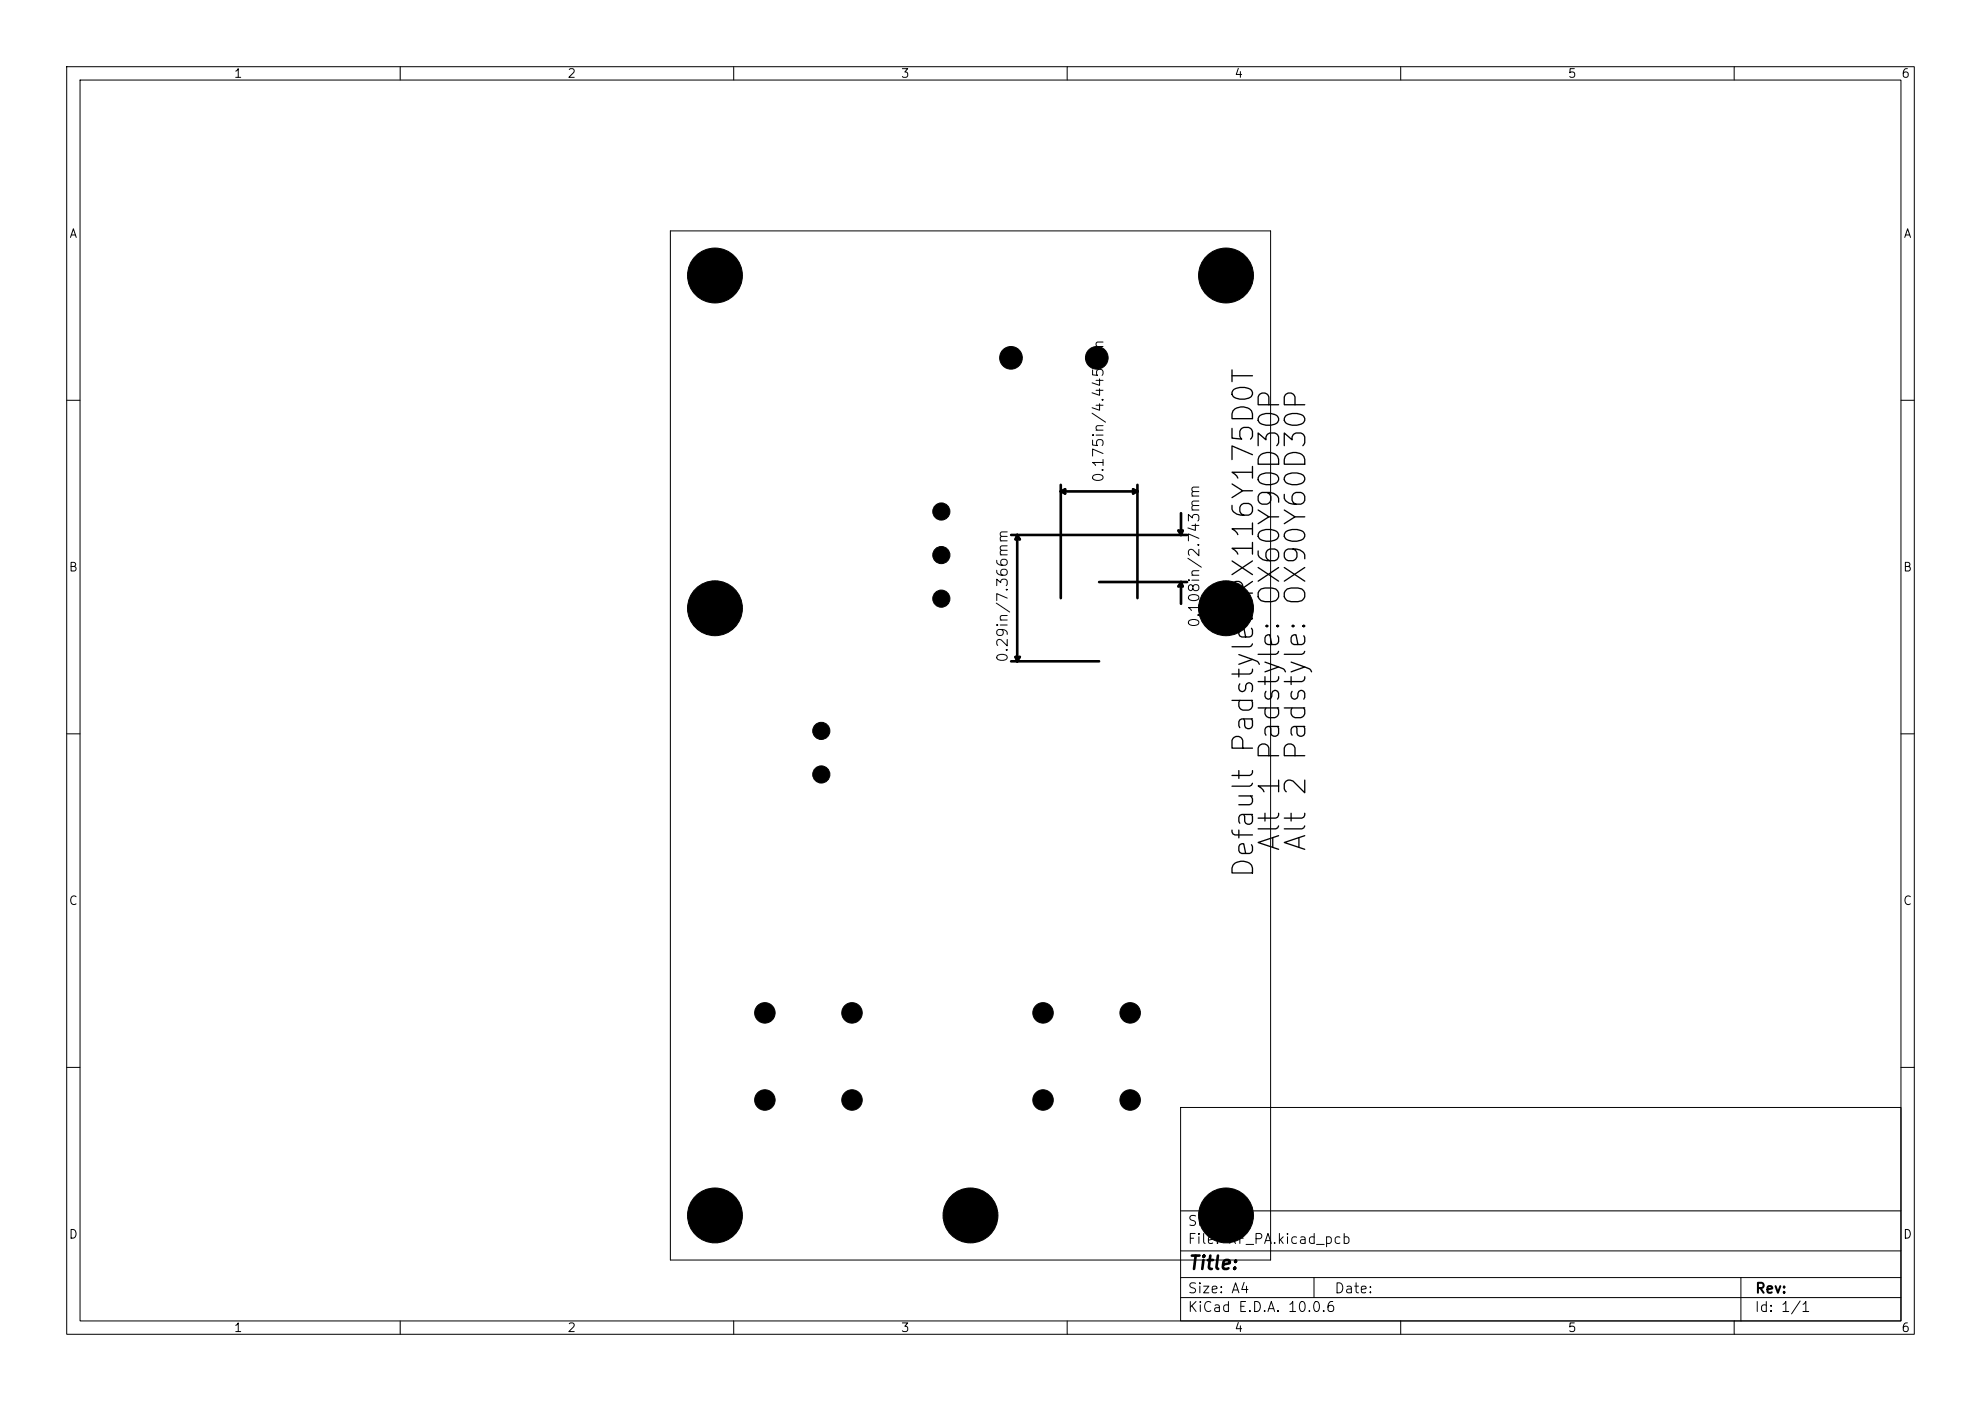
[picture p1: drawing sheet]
<svg xmlns="http://www.w3.org/2000/svg" width="297mm" height="210mm" viewBox="0 0 297 210" stroke-linecap="round" stroke-linejoin="round" font-family="sans-serif">
<defs><g id="words">
<g font-size="3.1">
<text x="188.7" y="131.9" transform="rotate(-90 188.7 131.9)">Default Padstyle: RX116Y175D0T</text>
<text x="192.6" y="127.9" transform="rotate(-90 192.6 127.9)">Alt 1 Padstyle: OX60Y90D30P</text>
<text x="196.5" y="127.9" transform="rotate(-90 196.5 127.9)">Alt 2 Padstyle: OX90Y60D30P</text>
</g>
<text font-size="2" x="178" y="190.8">Title:</text>
<g font-size="1.6">
<text x="165.8" y="72.5" transform="rotate(-90 165.8 72.5)">0.175in/4.445mm</text>
<text x="180.2" y="94.2" transform="rotate(-90 180.2 94.2)">0.108in/2.743mm</text>
<text x="151.5" y="99.4" transform="rotate(-90 151.5 99.4)">0.29in/7.366mm</text>
</g>
<g font-size="1.5">
<text x="178" y="184.1">Sheet:</text>
<text x="178" y="186.8">File: RF_PA.kicad_pcb</text>
<text x="178" y="197">KiCad E.D.A. 10.0.6</text>
<text x="178" y="194.2">Size: A4</text>
<text x="200" y="194.2">Date:</text>
<text x="263" y="197">Id: 1/1</text>
<text x="263" y="194.2">Rev:</text>
</g>
<g font-size="1.3">
<text x="35" y="12">1</text>
<text x="85" y="12">2</text>
<text x="135" y="12">3</text>
<text x="185" y="12">4</text>
<text x="235" y="12">5</text>
<text x="285" y="12">6</text>
<text x="10.3" y="36">A</text>
<text x="285.3" y="36">A</text>
<text x="10.2" y="86">B</text>
<text x="285.2" y="86">B</text>
<text x="10.2" y="136">C</text>
<text x="285.2" y="136">C</text>
<text x="10.2" y="186">D</text>
<text x="285.2" y="186">D</text>
<text x="35" y="200">1</text>
<text x="85" y="200">2</text>
<text x="135" y="200">3</text>
<text x="185" y="200">4</text>
<text x="235" y="200">5</text>
<text x="285" y="200">6</text>
</g>
</g></defs>
<g fill="none" stroke="#000" stroke-width=".15">
<path d="M10 10h277v190h-277zM12 12h273v186h-273zM60 10v2M110 10v2M160 10v2M210 10v2M260 10v2M100.5 34.6h90v154.3h-90zM10 60h2M285 60h2M10 110h2M285 110h2"/>
<path d="M10 160h2M177 166h108v32h-108zM285 160h2M60 198v2M110 198v2M160 198v2M177 194.5h108M177 191.5h108M177 187.5h108M177 181.5h108M197 191.5v3M210 198v2"/>
<path d="M260 198v2M261 191.5v6.5"/>
</g>
<g fill="none" stroke="#000" stroke-width=".39">
<path d="M159 72.7v17M159 73.7l.7-.4v.7zM159 73.7h11.5M169.9 73.3l.6 .4-.6 .3zM170.5 72.7v17M176.7 79.5h.6l-.2 .7zM177.1 76.9v3.3M151.6 80.2h26.4M151.6 99.1h13.2M152.2 98.5h.7l-.4 .6zM152.5 80.2l.4 .6h-.7zM152.5 80.2v18.9"/>
<path d="M164.8 87.2h13.2M177.1 87.2l.2 .7h-.6zM177.1 87.2v3.3"/>
</g>
<g fill="#000" stroke="#000" stroke-width=".15">
<circle cx="107.2" cy="41.3" r="4.1"/>
<circle cx="151.6" cy="53.6" r="1.7"/>
<circle cx="164.4" cy="53.6" r="1.7"/>
<circle cx="183.8" cy="41.3" r="4.1"/>
<circle cx="141.1" cy="76.7" r="1.29"/>
<circle cx="107.2" cy="91.2" r="4.1"/>
<circle cx="141.1" cy="89.7" r="1.29"/>
<circle cx="141.1" cy="83.2" r="1.29"/>
<circle cx="183.8" cy="91.2" r="4.1"/>
<circle cx="123.1" cy="109.6" r="1.29"/>
<circle cx="123.1" cy="116.1" r="1.29"/>
<circle cx="114.7" cy="151.8" r="1.53"/>
<circle cx="127.7" cy="151.8" r="1.53"/>
<circle cx="156.4" cy="151.8" r="1.53"/>
<circle cx="169.4" cy="151.8" r="1.53"/>
<circle cx="114.7" cy="164.9" r="1.53"/>
<circle cx="127.7" cy="164.9" r="1.53"/>
<circle cx="156.4" cy="164.9" r="1.53"/>
<circle cx="169.4" cy="164.9" r="1.53"/>
<circle cx="107.2" cy="182.2" r="4.1"/>
<circle cx="145.5" cy="182.2" r="4.1"/>
<circle cx="183.8" cy="182.2" r="4.1"/>
</g>
<use href="#words"/>
</svg>
